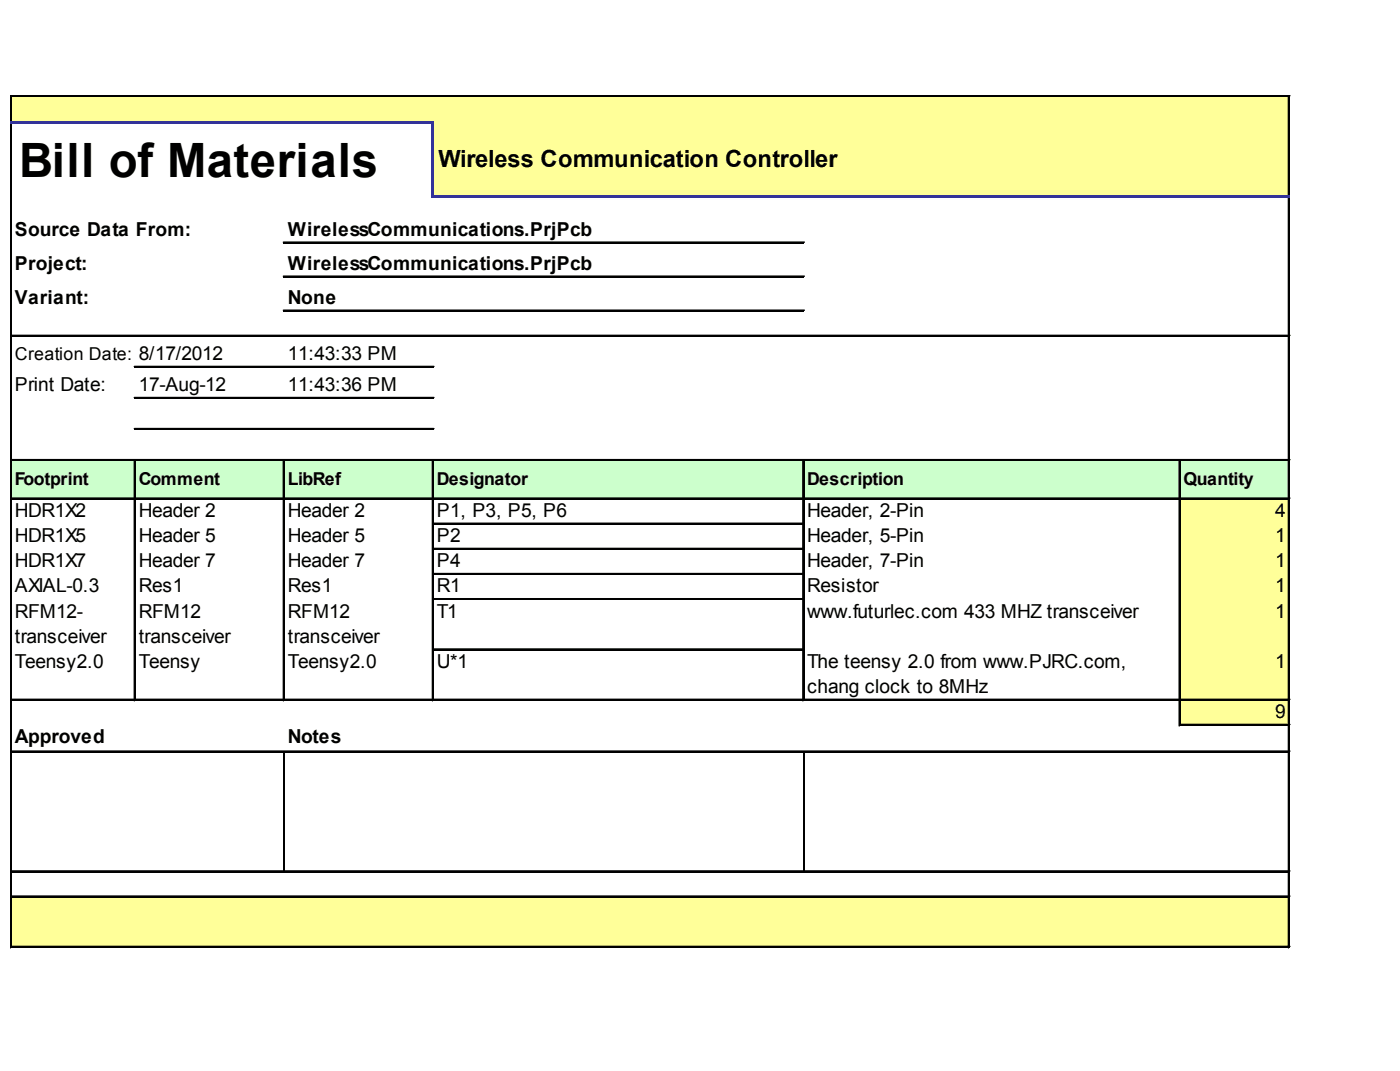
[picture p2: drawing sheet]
<svg xmlns="http://www.w3.org/2000/svg" width="271mm" height="207mm" viewBox="0 0 271 207" stroke-linecap="round" stroke-linejoin="round" font-family="sans-serif">
<defs><g id="words">
<text font-size="9.2" x="3.7" y="34.2">Bill of Materials</text>
<text font-size="4.6" x="84.8" y="32.4">Wireless Communication Controller</text>
<g font-size="3.7">
<text x="2.9" y="45.6">Source Data From:</text>
<text x="55.7" y="45.6">WirelessCommunications.PrjPcb</text>
<text x="2.9" y="52.2">Project:</text>
<text x="55.7" y="52.2">WirelessCommunications.PrjPcb</text>
<text x="2.9" y="58.8">Variant:</text>
<text x="55.7" y="58.8">None</text>
<text x="55.7" y="69.6">11:43:33 PM</text>
<text x="2.9" y="75.7">Print Date:</text>
<text x="26.9" y="75.7">17-Aug-12</text>
<text x="55.7" y="75.7">11:43:36 PM</text>
<text x="2.9" y="100">HDR1X2</text>
<text x="26.9" y="100">Header 2</text>
<text x="55.7" y="100">Header 2</text>
<text x="84.5" y="100">P1, P3, P5, P6</text>
<text x="156.2" y="100">Header, 2-Pin</text>
<text x="246.8" y="100">4</text>
<text x="2.9" y="104.8">HDR1X5</text>
<text x="26.9" y="104.8">Header 5</text>
<text x="55.7" y="104.8">Header 5</text>
<text x="84.5" y="104.8">P2</text>
<text x="156.2" y="104.8">Header, 5-Pin</text>
<text x="246.8" y="104.8">1</text>
<text x="2.9" y="109.7">HDR1X7</text>
<text x="26.9" y="109.7">Header 7</text>
<text x="55.7" y="109.7">Header 7</text>
<text x="84.5" y="109.7">P4</text>
<text x="156.2" y="109.7">Header, 7-Pin</text>
<text x="246.8" y="109.7">1</text>
<text x="2.9" y="114.6">AXIAL-0.3</text>
<text x="2.9" y="119.4">RFM12-</text>
<text x="26.9" y="114.6">Res1</text>
<text x="26.9" y="119.4">RFM12</text>
<text x="55.7" y="114.6">Res1</text>
<text x="55.7" y="119.4">RFM12</text>
<text x="84.5" y="114.6">R1</text>
<text x="84.5" y="119.4">T1</text>
<text x="156.2" y="114.6">Resistor</text>
<text x="156.2" y="119.4">www.futurlec.com 433 MHZ transceiver</text>
<text x="246.8" y="114.6">1</text>
<text x="246.8" y="119.4">1</text>
<text x="2.9" y="124.3">transceiver</text>
<text x="26.9" y="124.3">transceiver</text>
<text x="55.7" y="124.3">transceiver</text>
<text x="2.9" y="129.1">Teensy2.0</text>
<text x="26.9" y="129.1">Teensy</text>
<text x="55.7" y="129.1">Teensy2.0</text>
<text x="84.5" y="129.1">U*1</text>
<text x="156.2" y="129.1">The teensy 2.0 from www.PJRC.com,</text>
<text x="246.8" y="129.1">1</text>
<text x="156.2" y="134">chang clock to 8MHz</text>
<text x="2.9" y="143.7">Approved</text>
<text x="55.7" y="143.7">Notes</text>
<text x="246.8" y="138.9">9</text>
</g>
<g font-size="3.4">
<text x="2.9" y="69.7">Creation Date: 8/17/2012</text>
<text x="2.9" y="93.7">Footprint</text>
<text x="26.9" y="93.7">Comment</text>
<text x="55.7" y="93.7">LibRef</text>
<text x="84.5" y="93.7">Designator</text>
<text x="156.2" y="93.7">Description</text>
<text x="229.1" y="93.7">Quantity</text>
</g>
</g></defs>
<g fill="#ff9">
<path d="M2.2 18.7h247.4v5.2h-247.4z"/>
<path d="M83.7 23.7h165.9v14.5h-165.9z"/>
</g>
<path d="M2.2 88.9h247.4v7.7h-247.4z" fill="#cfc"/>
<g fill="#ff9">
<path d="M228.2 96.3h21.4v5.2h-21.4z"/>
<path d="M228.2 101.2h21.4v5.1h-21.4z"/>
<path d="M228.2 106h21.4v5.2h-21.4z"/>
<path d="M228.2 110.9h21.4v5.2h-21.4z"/>
<path d="M228.2 115.8h21.4v10h-21.4z"/>
<path d="M228.2 125.5h21.4v10h-21.4z"/>
<path d="M228.2 135.2h21.4v5.2h-21.4z"/>
<path d="M2.2 173.3h247.4v10h-247.4z"/>
</g>
<path d="M2 18.5v4.9M2.1 18.5v4.9M249.3 18.8v18.9M249.5 18.8v18.9" fill="none" stroke="#000" stroke-width=".29"/>
<path d="M83.4 23.9h.6v14.3h-.6z" fill="#339"/>
<g fill="none" stroke="#000" stroke-width=".29">
<path d="M2.3 18.5h247.3M2.3 18.6h247.3M2 23.9v159.4M2.1 23.9v159.4M249.3 38.2v145.1M249.5 38.2v145.1M26 89.2v46.3M26.1 89.2v46.3M54.8 89.2v46.3M55 89.2v46.3M83.7 89.2v46.3M83.8 89.2v46.3"/>
<path d="M155.4 89.2v46.3M155.5 89.2v46.3M228.2 89.2v51.2M228.4 89.2v51.2M55 145.5v22.9M155.5 145.5v22.9"/>
</g>
<g fill="#339">
<path d="M2 23.4h82v.5h-82z"/>
<path d="M84 37.7h165.6v.5h-165.6z"/>
</g>
<g fill="none" stroke="#000" stroke-width=".29">
<path d="M54.8 46.8h100.9M54.8 47h100.9M54.8 53.4h100.9M54.8 53.5h100.9M54.8 60h100.9M2.3 64.8h247.3M2.3 65h247.3M26 70.9h58M26 71h58M26 76.9h58M26 77h58M54.8 60.1h100.9"/>
<path d="M2.3 88.9h247.3M2.3 89h247.3M2.3 96.3h247.3M2.3 96.5h247.3M26 82.9h58M26 83h58M84 101.2h71.4M84 101.3h71.4M84 106h71.4M84 106.2h71.4M84 110.9h71.4M84 111h71.4"/>
<path d="M84 115.8h71.4M84 115.9h71.4M2.3 135.2h247.3M2.3 135.4h247.3M84 125.5h71.4M84 125.6h71.4M2.3 145.2h247.3M2.3 145.4h247.3M228.5 140.1h21.1M228.5 140.2h21.1M2.3 168.4h247.3M2.3 168.5h247.3"/>
<path d="M2.3 173.3h247.3M2.3 173.4h247.3M2.3 183h247.3M2.3 183.1h247.3"/>
</g>
<use href="#words"/>
</svg>
